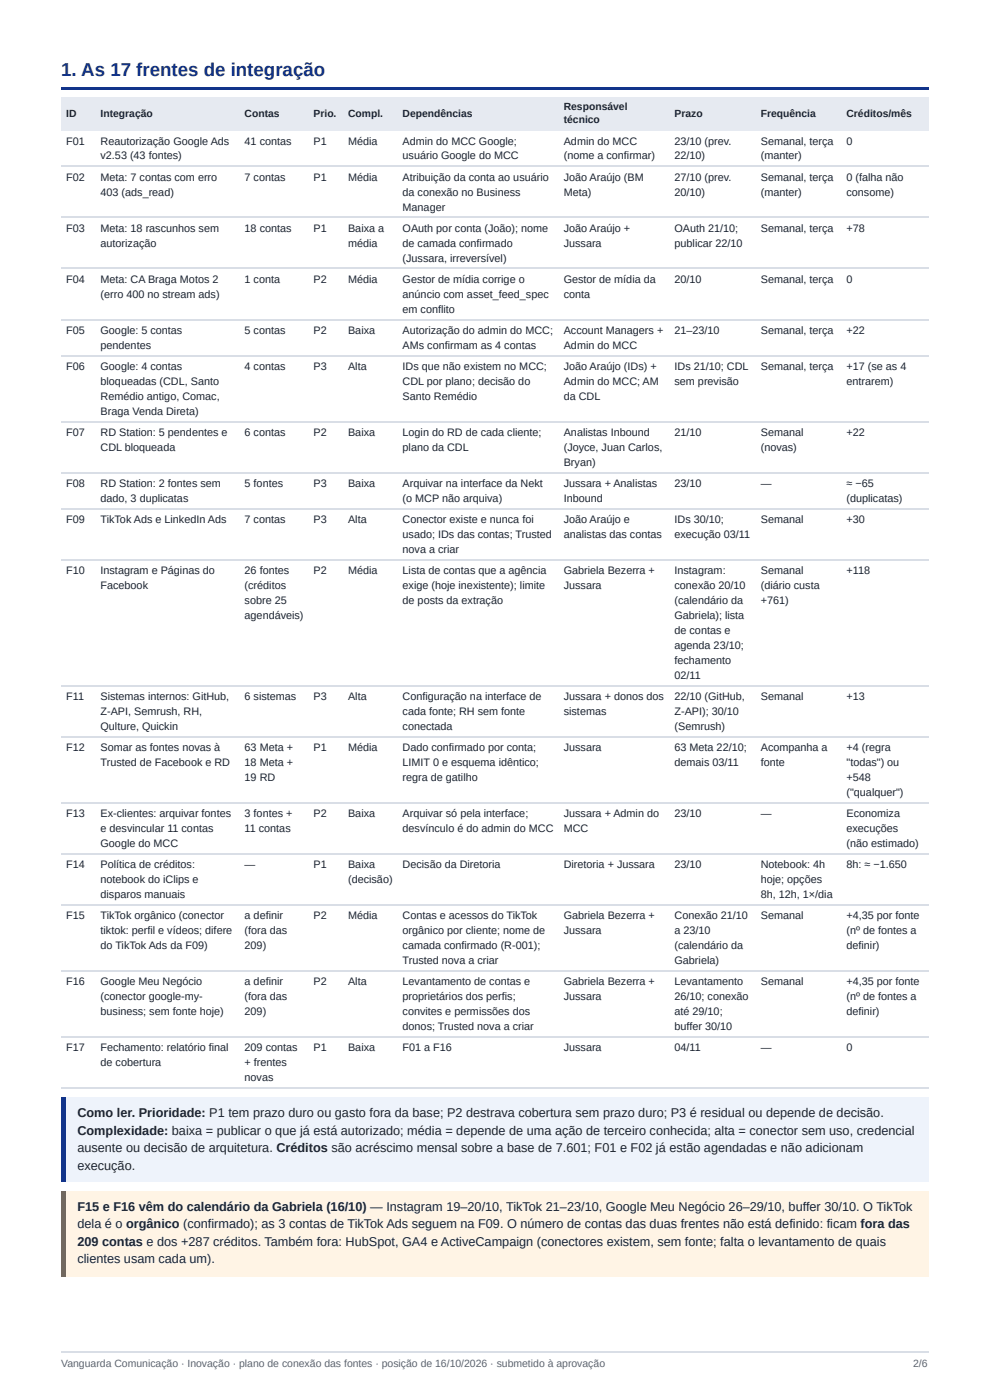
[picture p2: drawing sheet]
<svg xmlns="http://www.w3.org/2000/svg" width="210mm" height="297mm" viewBox="0 0 210 297" stroke-linecap="round" stroke-linejoin="round" font-family="sans-serif">
<defs><g id="words">
<text font-size="4" fill="#12348a" x="13" y="16.1">1. As 17 frentes de integração</text>
<g font-size="2.7" fill="#1c2430">
<text x="16.4" y="237.3">Como ler. Prioridade: P1 tem prazo duro ou gasto fora da base; P2 destrava cobertura sem prazo duro; P3 é residual ou depende de decisão.</text>
<text x="16.4" y="241">Complexidade: baixa = publicar o que já está autorizado; média = depende de uma ação de terceiro conhecida; alta = conector sem uso, credencial</text>
<text x="16.4" y="244.7">ausente ou decisão de arquitetura. Créditos são acréscimo mensal sobre a base de 7.601; F01 e F02 já estão agendadas e não adicionam</text>
<text x="16.4" y="248.4">execução.</text>
<text x="16.4" y="257.2">F15 e F16 vêm do calendário da Gabriela (16/10) — Instagram 19–20/10, TikTok 21–23/10, Google Meu Negócio 26–29/10, buffer 30/10. O TikTok</text>
<text x="16.4" y="260.9">dela é o orgânico (confirmado); as 3 contas de TikTok Ads seguem na F09. O número de contas das duas frentes não está definido: ficam fora das</text>
<text x="16.4" y="264.6">209 contas e dos +287 créditos. Também fora: HubSpot, GA4 e ActiveCampaign (conectores existem, sem fonte; falta o levantamento de quais</text>
<text x="16.4" y="268.3">clientes usam cada um).</text>
</g>
<g font-size="2.3" fill="#1c2430">
<text x="14.1" y="30.7">F01</text>
<text x="21.4" y="30.7">Reautorização Google Ads</text>
<text x="21.4" y="33.9">v2.53 (43 fontes)</text>
<text x="51.9" y="30.7">41 contas</text>
<text x="66.6" y="30.7">P1</text>
<text x="73.9" y="30.7">Média</text>
<text x="85.5" y="30.7">Admin do MCC Google;</text>
<text x="85.5" y="33.9">usuário Google do MCC</text>
<text x="119.7" y="30.7">Admin do MCC</text>
<text x="119.7" y="33.9">(nome a confirmar)</text>
<text x="143.2" y="30.7">23/10 (prev.</text>
<text x="143.2" y="33.9">22/10)</text>
<text x="161.6" y="30.7">Semanal, terça</text>
<text x="161.6" y="33.9">(manter)</text>
<text x="179.8" y="30.7">0</text>
<text x="14.1" y="38.4">F02</text>
<text x="21.4" y="38.4">Meta: 7 contas com erro</text>
<text x="21.4" y="41.5">403 (ads_read)</text>
<text x="51.9" y="38.4">7 contas</text>
<text x="66.6" y="38.4">P1</text>
<text x="73.9" y="38.4">Média</text>
<text x="85.5" y="38.4">Atribuição da conta ao usuário</text>
<text x="85.5" y="41.5">da conexão no Business</text>
<text x="119.7" y="38.4">João Araújo (BM</text>
<text x="119.7" y="41.5">Meta)</text>
<text x="143.2" y="38.4">27/10 (prev.</text>
<text x="143.2" y="41.5">20/10)</text>
<text x="161.6" y="38.4">Semanal, terça</text>
<text x="161.6" y="41.5">(manter)</text>
<text x="179.8" y="38.4">0 (falha não</text>
<text x="179.8" y="41.5">consome)</text>
<text x="85.5" y="44.7">Manager</text>
<text x="14.1" y="49.2">F03</text>
<text x="21.4" y="49.2">Meta: 18 rascunhos sem</text>
<text x="21.4" y="52.4">autorização</text>
<text x="51.9" y="49.2">18 contas</text>
<text x="66.6" y="49.2">P1</text>
<text x="73.9" y="49.2">Baixa a</text>
<text x="73.9" y="52.4">média</text>
<text x="85.5" y="49.2">OAuth por conta (João); nome</text>
<text x="85.5" y="52.4">de camada confirmado</text>
<text x="119.7" y="49.2">João Araújo +</text>
<text x="119.7" y="52.4">Jussara</text>
<text x="143.2" y="49.2">OAuth 21/10;</text>
<text x="143.2" y="52.4">publicar 22/10</text>
<text x="161.6" y="49.2">Semanal, terça</text>
<text x="179.8" y="49.2">+78</text>
<text x="85.5" y="55.6">(Jussara, irreversível)</text>
<text x="14.1" y="60.1">F04</text>
<text x="21.4" y="60.1">Meta: CA Braga Motos 2</text>
<text x="21.4" y="63.2">(erro 400 no stream ads)</text>
<text x="51.9" y="60.1">1 conta</text>
<text x="66.6" y="60.1">P2</text>
<text x="73.9" y="60.1">Média</text>
<text x="85.5" y="60.1">Gestor de mídia corrige o</text>
<text x="85.5" y="63.2">anúncio com asset_feed_spec</text>
<text x="119.7" y="60.1">Gestor de mídia da</text>
<text x="119.7" y="63.2">conta</text>
<text x="143.2" y="60.1">20/10</text>
<text x="161.6" y="60.1">Semanal, terça</text>
<text x="179.8" y="60.1">0</text>
<text x="14.1" y="70.9">F05</text>
<text x="21.4" y="70.9">Google: 5 contas</text>
<text x="51.9" y="70.9">5 contas</text>
<text x="66.6" y="70.9">P2</text>
<text x="73.9" y="70.9">Baixa</text>
<text x="85.5" y="66.4">em conflito</text>
<text x="85.5" y="70.9">Autorização do admin do MCC;</text>
<text x="119.7" y="70.9">Account Managers +</text>
<text x="143.2" y="70.9">21–23/10</text>
<text x="161.6" y="70.9">Semanal, terça</text>
<text x="179.8" y="70.9">+22</text>
<text x="21.4" y="74.1">pendentes</text>
<text x="85.5" y="74.1">AMs confirmam as 4 contas</text>
<text x="119.7" y="74.1">Admin do MCC</text>
<text x="14.1" y="78.6">F06</text>
<text x="21.4" y="78.6">Google: 4 contas</text>
<text x="21.4" y="81.8">bloqueadas (CDL, Santo</text>
<text x="51.9" y="78.6">4 contas</text>
<text x="66.6" y="78.6">P3</text>
<text x="73.9" y="78.6">Alta</text>
<text x="85.5" y="78.6">IDs que não existem no MCC;</text>
<text x="85.5" y="81.8">CDL por plano; decisão do</text>
<text x="119.7" y="78.6">João Araújo (IDs) +</text>
<text x="119.7" y="81.8">Admin do MCC; AM</text>
<text x="143.2" y="78.6">IDs 21/10; CDL</text>
<text x="143.2" y="81.8">sem previsão</text>
<text x="161.6" y="78.6">Semanal, terça</text>
<text x="179.8" y="78.6">+17 (se as 4</text>
<text x="179.8" y="81.8">entrarem)</text>
<text x="21.4" y="84.9">Remédio antigo, Comac,</text>
<text x="21.4" y="88.1">Braga Venda Direta)</text>
<text x="85.5" y="84.9">Santo Remédio</text>
<text x="119.7" y="84.9">da CDL</text>
<text x="14.1" y="92.6">F07</text>
<text x="21.4" y="92.6">RD Station: 5 pendentes e</text>
<text x="21.4" y="95.8">CDL bloqueada</text>
<text x="51.9" y="92.6">6 contas</text>
<text x="66.6" y="92.6">P2</text>
<text x="73.9" y="92.6">Baixa</text>
<text x="85.5" y="92.6">Login do RD de cada cliente;</text>
<text x="85.5" y="95.8">plano da CDL</text>
<text x="119.7" y="92.6">Analistas Inbound</text>
<text x="119.7" y="95.8">(Joyce, Juan Carlos,</text>
<text x="143.2" y="92.6">21/10</text>
<text x="161.6" y="92.6">Semanal</text>
<text x="161.6" y="95.8">(novas)</text>
<text x="179.8" y="92.6">+22</text>
<text x="119.7" y="99">Bryan)</text>
<text x="14.1" y="103.5">F08</text>
<text x="21.4" y="103.5">RD Station: 2 fontes sem</text>
<text x="21.4" y="106.6">dado, 3 duplicatas</text>
<text x="51.9" y="103.5">5 fontes</text>
<text x="66.6" y="103.5">P3</text>
<text x="73.9" y="103.5">Baixa</text>
<text x="85.5" y="103.5">Arquivar na interface da Nekt</text>
<text x="85.5" y="106.6">(o MCP não arquiva)</text>
<text x="119.7" y="103.5">Jussara + Analistas</text>
<text x="119.7" y="106.6">Inbound</text>
<text x="143.2" y="103.5">23/10</text>
<text x="161.6" y="103.5">—</text>
<text x="179.8" y="103.5">≈ −65</text>
<text x="179.8" y="106.6">(duplicatas)</text>
<text x="14.1" y="111.1">F09</text>
<text x="21.4" y="111.1">TikTok Ads e LinkedIn Ads</text>
<text x="51.9" y="111.1">7 contas</text>
<text x="66.6" y="111.1">P3</text>
<text x="73.9" y="111.1">Alta</text>
<text x="85.5" y="111.1">Conector existe e nunca foi</text>
<text x="119.7" y="111.1">João Araújo e</text>
<text x="143.2" y="111.1">IDs 30/10;</text>
<text x="161.6" y="111.1">Semanal</text>
<text x="179.8" y="111.1">+30</text>
<text x="85.5" y="114.3">usado; IDs das contas; Trusted</text>
<text x="85.5" y="117.5">nova a criar</text>
<text x="119.7" y="114.3">analistas das contas</text>
<text x="143.2" y="114.3">execução 03/11</text>
<text x="14.1" y="122">F10</text>
<text x="21.4" y="122">Instagram e Páginas do</text>
<text x="21.4" y="125.1">Facebook</text>
<text x="51.9" y="122">26 fontes</text>
<text x="51.9" y="125.1">(créditos</text>
<text x="66.6" y="122">P2</text>
<text x="73.9" y="122">Média</text>
<text x="85.5" y="122">Lista de contas que a agência</text>
<text x="85.5" y="125.1">exige (hoje inexistente); limite</text>
<text x="119.7" y="122">Gabriela Bezerra +</text>
<text x="119.7" y="125.1">Jussara</text>
<text x="143.2" y="122">Instagram:</text>
<text x="143.2" y="125.1">conexão 20/10</text>
<text x="161.6" y="122">Semanal</text>
<text x="161.6" y="125.1">(diário custa</text>
<text x="179.8" y="122">+118</text>
<text x="51.9" y="128.3">sobre 25</text>
<text x="51.9" y="131.5">agendáveis)</text>
<text x="85.5" y="128.3">de posts da extração</text>
<text x="143.2" y="128.3">(calendário da</text>
<text x="143.2" y="131.5">Gabriela); lista</text>
<text x="161.6" y="128.3">+761)</text>
<text x="143.2" y="134.7">de contas e</text>
<text x="143.2" y="137.8">agenda 23/10;</text>
<text x="143.2" y="141">fechamento</text>
<text x="14.1" y="148.7">F11</text>
<text x="21.4" y="148.7">Sistemas internos: GitHub,</text>
<text x="51.9" y="148.7">6 sistemas</text>
<text x="66.6" y="148.7">P3</text>
<text x="73.9" y="148.7">Alta</text>
<text x="85.5" y="148.7">Configuração na interface de</text>
<text x="119.7" y="148.7">Jussara + donos dos</text>
<text x="143.2" y="144.2">02/11</text>
<text x="143.2" y="148.7">22/10 (GitHub,</text>
<text x="161.6" y="148.7">Semanal</text>
<text x="179.8" y="148.7">+13</text>
<text x="21.4" y="151.9">Z-API, Semrush, RH,</text>
<text x="21.4" y="155">Qulture, Quickin</text>
<text x="85.5" y="151.9">cada fonte; RH sem fonte</text>
<text x="85.5" y="155">conectada</text>
<text x="119.7" y="151.9">sistemas</text>
<text x="143.2" y="151.9">Z-API); 30/10</text>
<text x="143.2" y="155">(Semrush)</text>
<text x="14.1" y="159.5">F12</text>
<text x="21.4" y="159.5">Somar as fontes novas à</text>
<text x="51.9" y="159.5">63 Meta +</text>
<text x="66.6" y="159.5">P1</text>
<text x="73.9" y="159.5">Média</text>
<text x="85.5" y="159.5">Dado confirmado por conta;</text>
<text x="119.7" y="159.5">Jussara</text>
<text x="143.2" y="159.5">63 Meta 22/10;</text>
<text x="161.6" y="159.5">Acompanha a</text>
<text x="179.8" y="159.5">+4 (regra</text>
<text x="21.4" y="162.7">Trusted de Facebook e RD</text>
<text x="51.9" y="162.7">18 Meta +</text>
<text x="51.9" y="165.9">19 RD</text>
<text x="85.5" y="162.7">LIMIT 0 e esquema idêntico;</text>
<text x="85.5" y="165.9">regra de gatilho</text>
<text x="143.2" y="162.7">demais 03/11</text>
<text x="161.6" y="162.7">fonte</text>
<text x="179.8" y="162.7">&quot;todas&quot;) ou</text>
<text x="179.8" y="165.9">+548</text>
<text x="14.1" y="173.6">F13</text>
<text x="21.4" y="173.6">Ex-clientes: arquivar fontes</text>
<text x="51.9" y="173.6">3 fontes +</text>
<text x="66.6" y="173.6">P2</text>
<text x="73.9" y="173.6">Baixa</text>
<text x="85.5" y="173.6">Arquivar só pela interface;</text>
<text x="119.7" y="173.6">Jussara + Admin do</text>
<text x="143.2" y="173.6">23/10</text>
<text x="161.6" y="173.6">—</text>
<text x="179.8" y="169.1">(&quot;qualquer&quot;)</text>
<text x="179.8" y="173.6">Economiza</text>
<text x="21.4" y="176.7">e desvincular 11 contas</text>
<text x="21.4" y="179.9">Google do MCC</text>
<text x="51.9" y="176.7">11 contas</text>
<text x="85.5" y="176.7">desvínculo é do admin do MCC</text>
<text x="119.7" y="176.7">MCC</text>
<text x="179.8" y="176.7">execuções</text>
<text x="179.8" y="179.9">(não estimado)</text>
<text x="14.1" y="184.4">F14</text>
<text x="21.4" y="184.4">Política de créditos:</text>
<text x="51.9" y="184.4">—</text>
<text x="66.6" y="184.4">P1</text>
<text x="73.9" y="184.4">Baixa</text>
<text x="85.5" y="184.4">Decisão da Diretoria</text>
<text x="119.7" y="184.4">Diretoria + Jussara</text>
<text x="143.2" y="184.4">23/10</text>
<text x="161.6" y="184.4">Notebook: 4h</text>
<text x="179.8" y="184.4">8h: ≈ −1.650</text>
<text x="21.4" y="187.6">notebook do iClips e</text>
<text x="21.4" y="190.8">disparos manuais</text>
<text x="73.9" y="187.6">(decisão)</text>
<text x="161.6" y="187.6">hoje; opções</text>
<text x="161.6" y="190.8">8h, 12h, 1×/dia</text>
<text x="14.1" y="195.3">F15</text>
<text x="21.4" y="195.3">TikTok orgânico (conector</text>
<text x="51.9" y="195.3">a definir</text>
<text x="66.6" y="195.3">P2</text>
<text x="73.9" y="195.3">Média</text>
<text x="85.5" y="195.3">Contas e acessos do TikTok</text>
<text x="119.7" y="195.3">Gabriela Bezerra +</text>
<text x="143.2" y="195.3">Conexão 21/10</text>
<text x="161.6" y="195.3">Semanal</text>
<text x="179.8" y="195.3">+4,35 por fonte</text>
<text x="21.4" y="198.4">tiktok: perfil e vídeos; difere</text>
<text x="21.4" y="201.6">do TikTok Ads da F09)</text>
<text x="51.9" y="198.4">(fora das</text>
<text x="51.9" y="201.6">209)</text>
<text x="85.5" y="198.4">orgânico por cliente; nome de</text>
<text x="85.5" y="201.6">camada confirmado (R-001);</text>
<text x="119.7" y="198.4">Jussara</text>
<text x="143.2" y="198.4">a 23/10</text>
<text x="143.2" y="201.6">(calendário da</text>
<text x="179.8" y="198.4">(nº de fontes a</text>
<text x="179.8" y="201.6">definir)</text>
<text x="14.1" y="209.3">F16</text>
<text x="21.4" y="209.3">Google Meu Negócio</text>
<text x="51.9" y="209.3">a definir</text>
<text x="66.6" y="209.3">P2</text>
<text x="73.9" y="209.3">Alta</text>
<text x="85.5" y="204.8">Trusted nova a criar</text>
<text x="85.5" y="209.3">Levantamento de contas e</text>
<text x="119.7" y="209.3">Gabriela Bezerra +</text>
<text x="143.2" y="204.8">Gabriela)</text>
<text x="143.2" y="209.3">Levantamento</text>
<text x="161.6" y="209.3">Semanal</text>
<text x="179.8" y="209.3">+4,35 por fonte</text>
<text x="21.4" y="212.5">(conector google-my-</text>
<text x="21.4" y="215.6">business; sem fonte hoje)</text>
<text x="51.9" y="212.5">(fora das</text>
<text x="51.9" y="215.6">209)</text>
<text x="85.5" y="212.5">proprietários dos perfis;</text>
<text x="85.5" y="215.6">convites e permissões dos</text>
<text x="119.7" y="212.5">Jussara</text>
<text x="143.2" y="212.5">26/10; conexão</text>
<text x="143.2" y="215.6">até 29/10;</text>
<text x="179.8" y="212.5">(nº de fontes a</text>
<text x="179.8" y="215.6">definir)</text>
<text x="85.5" y="218.8">donos; Trusted nova a criar</text>
<text x="143.2" y="218.8">buffer 30/10</text>
<text x="14.1" y="223.3">F17</text>
<text x="21.4" y="223.3">Fechamento: relatório final</text>
<text x="21.4" y="226.5">de cobertura</text>
<text x="51.9" y="223.3">209 contas</text>
<text x="51.9" y="226.5">+ frentes</text>
<text x="66.6" y="223.3">P1</text>
<text x="73.9" y="223.3">Baixa</text>
<text x="85.5" y="223.3">F01 a F16</text>
<text x="119.7" y="223.3">Jussara</text>
<text x="143.2" y="223.3">04/11</text>
<text x="161.6" y="223.3">—</text>
<text x="179.8" y="223.3">0</text>
<text x="51.9" y="229.7">novas</text>
</g>
<g font-size="2.2" fill="#1c2430">
<text x="119.7" y="23.3">Responsável</text>
<text x="14.1" y="24.9">ID</text>
<text x="21.4" y="24.9">Integração</text>
<text x="51.9" y="24.9">Contas</text>
<text x="66.6" y="24.9">Prio.</text>
<text x="73.9" y="24.9">Compl.</text>
<text x="85.5" y="24.9">Dependências</text>
<text x="119.7" y="26.2">técnico</text>
<text x="143.2" y="24.9">Prazo</text>
<text x="161.6" y="24.9">Frequência</text>
<text x="179.8" y="24.9">Créditos/mês</text>
</g>
<g font-size="2.2" fill="#5a6472">
<text x="13" y="290.2">Vanguarda Comunicação · Inovação · plano de conexão das fontes · posição de 16/10/2026 · submetido à aprovação</text>
<text x="193.9" y="290.2">2/6</text>
</g>
</g></defs>
<path d="M13 18.5h184.1v.6h-184.1z" fill="#12348a"/>
<g fill="#e6eaf1">
<path d="M13 20.6h7.4v7.2h-7.4z"/>
<path d="M20.4 20.6h30.4v7.2h-30.4z"/>
<path d="M50.8 20.6h14.8v7.2h-14.8z"/>
<path d="M65.6 20.6h7.2v7.2h-7.2z"/>
<path d="M72.8 20.6h11.6v7.2h-11.6z"/>
<path d="M84.4 20.6h34.1v7.2h-34.1z"/>
<path d="M118.5 20.6h23.6v7.2h-23.6z"/>
<path d="M142.1 20.6h18.5v7.2h-18.5z"/>
<path d="M160.6 20.6h18v7.2h-18z"/>
<path d="M178.6 20.6h18.5v7.2h-18.5z"/>
</g>
<g fill="none" stroke="#d9dee6" stroke-width=".26">
<path d="M13 35.3h184.1M13 46.2h184.1M13 57h184.1M13 67.9h184.1M13 75.5h184.1M13 89.6h184.1M13 100.4h184.1M13 108.1h184.1M13 118.9h184.1M13 145.7h184.1M13 156.5h184.1M13 170.5h184.1"/>
<path d="M13 181.4h184.1M13 192.2h184.1M13 206.2h184.1M13 220.3h184.1M13 231.1h184.1"/>
</g>
<path d="M13 233.1h184.1v18h-184.1z" fill="#eef3fb"/>
<path d="M13 233.1h1v18h-1z" fill="#2a5bd7"/>
<path d="M13 252.9h184.1v18.3h-184.1z" fill="#fff4e5"/>
<path d="M13 252.9h1v18.3h-1z" fill="#b25e00"/>
<path d="M13 287.2h184.1" fill="none" stroke="#d9dee6" stroke-width=".26"/>
<use href="#words"/>
</svg>
